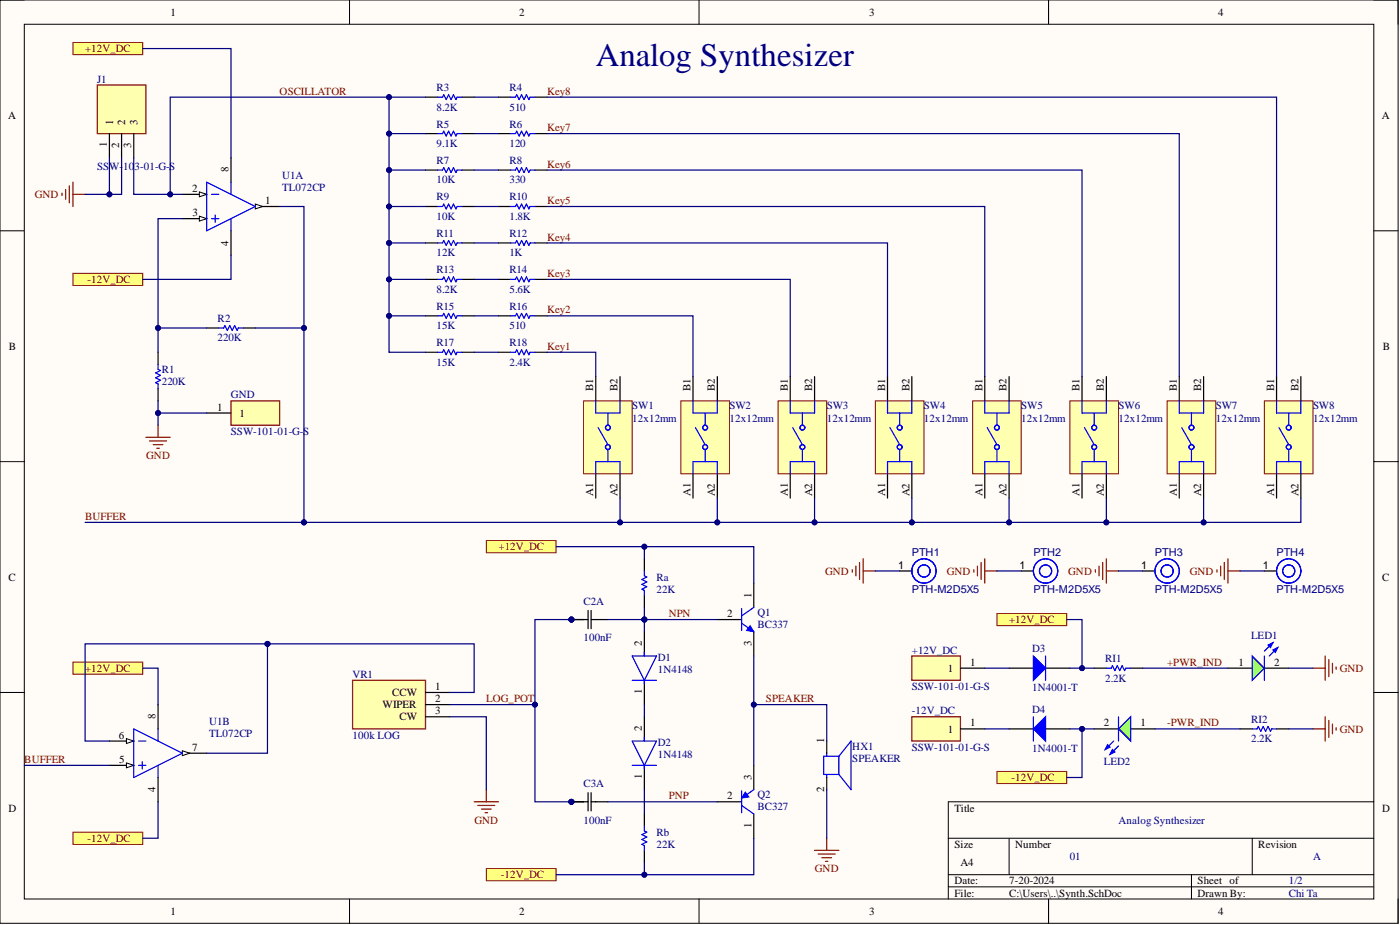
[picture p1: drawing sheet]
<svg xmlns="http://www.w3.org/2000/svg" width="292mm" height="193mm" viewBox="0 0 292 193" stroke-linecap="round" stroke-linejoin="round" font-family="sans-serif">
<defs><g id="words">
<text font-size="6.8" fill="#000080" x="124.3" y="13.7">Analog Synthesizer</text>
<g font-size="2.3">
<text x="35.6" y="3.3">1</text>
<text x="108.3" y="3.3">2</text>
<text x="181.4" y="3.3">3</text>
<text x="254.2" y="3.3">4</text>
<text x="1.7" y="24.8">A</text>
<text x="23.6" y="26.1" transform="rotate(-90 23.6 26.1)">1</text>
<text x="26.1" y="26.1" transform="rotate(-90 26.1 26.1)">2</text>
<text x="28.7" y="26.1" transform="rotate(-90 28.7 26.1)">3</text>
<text x="288.3" y="24.8">A</text>
<text x="22.3" y="30.7" transform="rotate(-90 22.3 30.7)">1</text>
<text x="24.9" y="30.9" transform="rotate(-90 24.9 30.9)">2</text>
<text x="27.4" y="30.8" transform="rotate(-90 27.4 30.8)">3</text>
<text x="47.7" y="36" transform="rotate(-90 47.7 36)">8</text>
<text x="40.1" y="40">2</text>
<text x="40.2" y="45.1">3</text>
<text x="55.3" y="42.6">1</text>
<text x="47.7" y="51.3" transform="rotate(-90 47.7 51.3)">4</text>
<text x="1.9" y="73">B</text>
<text x="288.5" y="73">B</text>
<text x="123.8" y="81.6" transform="rotate(-90 123.8 81.6)">B1</text>
<text x="128.9" y="81.6" transform="rotate(-90 128.9 81.6)">B2</text>
<text x="144.1" y="81.6" transform="rotate(-90 144.1 81.6)">B1</text>
<text x="149.2" y="81.6" transform="rotate(-90 149.2 81.6)">B2</text>
<text x="164.4" y="81.6" transform="rotate(-90 164.4 81.6)">B1</text>
<text x="169.4" y="81.6" transform="rotate(-90 169.4 81.6)">B2</text>
<text x="184.7" y="81.6" transform="rotate(-90 184.7 81.6)">B1</text>
<text x="189.7" y="81.6" transform="rotate(-90 189.7 81.6)">B2</text>
<text x="205" y="81.6" transform="rotate(-90 205 81.6)">B1</text>
<text x="210" y="81.6" transform="rotate(-90 210 81.6)">B2</text>
<text x="225.3" y="81.6" transform="rotate(-90 225.3 81.6)">B1</text>
<text x="230.3" y="81.6" transform="rotate(-90 230.3 81.6)">B2</text>
<text x="245.5" y="81.6" transform="rotate(-90 245.5 81.6)">B1</text>
<text x="250.6" y="81.6" transform="rotate(-90 250.6 81.6)">B2</text>
<text x="265.8" y="81.6" transform="rotate(-90 265.8 81.6)">B1</text>
<text x="270.9" y="81.6" transform="rotate(-90 270.9 81.6)">B2</text>
<text x="45.3" y="85.7">1</text>
<text x="50" y="86.9">1</text>
<text x="123.8" y="103.4" transform="rotate(-90 123.8 103.4)">A1</text>
<text x="128.9" y="103.6" transform="rotate(-90 128.9 103.6)">A2</text>
<text x="144.1" y="103.4" transform="rotate(-90 144.1 103.4)">A1</text>
<text x="149.2" y="103.6" transform="rotate(-90 149.2 103.6)">A2</text>
<text x="164.4" y="103.4" transform="rotate(-90 164.4 103.4)">A1</text>
<text x="169.4" y="103.6" transform="rotate(-90 169.4 103.6)">A2</text>
<text x="184.7" y="103.4" transform="rotate(-90 184.7 103.4)">A1</text>
<text x="189.7" y="103.6" transform="rotate(-90 189.7 103.6)">A2</text>
<text x="205" y="103.4" transform="rotate(-90 205 103.4)">A1</text>
<text x="210" y="103.6" transform="rotate(-90 210 103.6)">A2</text>
<text x="225.3" y="103.4" transform="rotate(-90 225.3 103.4)">A1</text>
<text x="230.3" y="103.6" transform="rotate(-90 230.3 103.6)">A2</text>
<text x="245.5" y="103.4" transform="rotate(-90 245.5 103.4)">A1</text>
<text x="250.6" y="103.6" transform="rotate(-90 250.6 103.6)">A2</text>
<text x="265.8" y="103.4" transform="rotate(-90 265.8 103.4)">A1</text>
<text x="270.9" y="103.6" transform="rotate(-90 270.9 103.6)">A2</text>
<text x="187.4" y="118.6">1</text>
<text x="212.7" y="118.6">1</text>
<text x="238.1" y="118.6">1</text>
<text x="263.5" y="118.6">1</text>
<text x="1.8" y="121.1">C</text>
<text x="156.8" y="124.7" transform="rotate(-90 156.8 124.7)">1</text>
<text x="288.4" y="121.1">C</text>
<text x="151.7" y="128.7">2</text>
<text x="133.9" y="134.8" transform="rotate(-90 133.9 134.8)">2</text>
<text x="156.8" y="134.7" transform="rotate(-90 156.8 134.7)">3</text>
<text x="90.8" y="144">1</text>
<text x="197.8" y="140.1">1</text>
<text x="202.4" y="138.9">1</text>
<text x="258.4" y="138.9">1</text>
<text x="265.8" y="138.9">2</text>
<text x="79.8" y="147.8">WIPER</text>
<text x="81.8" y="145.2">CCW</text>
<text x="90.8" y="146.5">2</text>
<text x="90.8" y="149">3</text>
<text x="133.9" y="144.8" transform="rotate(-90 133.9 144.8)">1</text>
<text x="24.8" y="154.1">6</text>
<text x="32.5" y="150" transform="rotate(-90 32.5 150)">8</text>
<text x="83.4" y="150.3">CW</text>
<text x="133.9" y="152.6" transform="rotate(-90 133.9 152.6)">2</text>
<text x="172" y="155.1" transform="rotate(-90 172 155.1)">1</text>
<text x="197.8" y="152.8">1</text>
<text x="202.4" y="151.6">1</text>
<text x="230.3" y="151.6">2</text>
<text x="237.9" y="151.6">1</text>
<text x="24.9" y="159.2">5</text>
<text x="40.1" y="156.6">7</text>
<text x="32.5" y="165.3" transform="rotate(-90 32.5 165.3)">4</text>
<text x="133.9" y="162.5" transform="rotate(-90 133.9 162.5)">1</text>
<text x="151.7" y="166.8">2</text>
<text x="156.8" y="162.7" transform="rotate(-90 156.8 162.7)">3</text>
<text x="172" y="165.2" transform="rotate(-90 172 165.2)">2</text>
<text x="1.8" y="169.3">D</text>
<text x="156.8" y="172.7" transform="rotate(-90 156.8 172.7)">1</text>
<text x="199.1" y="169.3">Title</text>
<text x="288.4" y="169.3">D</text>
<text x="199.1" y="176.9">Size</text>
<text x="211.8" y="176.9">Number</text>
<text x="262.5" y="176.9">Revision</text>
<text x="199.1" y="184.5">Date:</text>
<text x="200.4" y="180.7">A4</text>
<text x="210.5" y="184.5">7-20-2024</text>
<text x="249.9" y="184.5">Sheet of</text>
<text x="35.6" y="190.8">1</text>
<text x="108.3" y="190.8">2</text>
<text x="181.4" y="190.8">3</text>
<text x="199.1" y="187">File:</text>
<text x="210.5" y="187">C:\Users\..\Synth.SchDoc</text>
<text x="249.9" y="187">Drawn By:</text>
<text x="254.2" y="190.8">4</text>
</g>
<g font-size="2.3" fill="#800000">
<text x="17.8" y="10.9">+12V_DC</text>
<text x="58.3" y="19.8">OSCILLATOR</text>
<text x="114.1" y="19.8">Key8</text>
<text x="114.1" y="27.4">Key7</text>
<text x="114.1" y="35">Key6</text>
<text x="7.3" y="41.3">GND</text>
<text x="114.1" y="42.6">Key5</text>
<text x="114.1" y="50.2">Key4</text>
<text x="18.3" y="59">-12V_DC</text>
<text x="114.1" y="57.8">Key3</text>
<text x="114.1" y="65.4">Key2</text>
<text x="114.1" y="73">Key1</text>
<text x="30.5" y="95.8">GND</text>
<text x="17.8" y="108.5">BUFFER</text>
<text x="104" y="114.8">+12V_DC</text>
<text x="172.2" y="119.9">GND</text>
<text x="197.5" y="119.9">GND</text>
<text x="222.9" y="119.9">GND</text>
<text x="248.2" y="119.9">GND</text>
<text x="139.5" y="128.7">NPN</text>
<text x="210.5" y="130">+12V_DC</text>
<text x="17.8" y="140.1">+12V_DC</text>
<text x="243.5" y="138.9">+PWR_IND</text>
<text x="279.5" y="140.1">GND</text>
<text x="101.5" y="146.5">LOG_POT</text>
<text x="159.8" y="146.5">SPEAKER</text>
<text x="243.5" y="151.6">-PWR_IND</text>
<text x="279.5" y="152.8">GND</text>
<text x="5.1" y="159.2">BUFFER</text>
<text x="139.5" y="166.8">PNP</text>
<text x="211" y="163">-12V_DC</text>
<text x="99" y="171.8">GND</text>
<text x="18.3" y="175.6">-12V_DC</text>
<text x="104.5" y="183.2">-12V_DC</text>
<text x="170" y="182">GND</text>
</g>
<g font-size="2.3" fill="#000080">
<text x="20.3" y="17.2">J1</text>
<text x="91.1" y="19">R3</text>
<text x="91.1" y="23.1">8.2K</text>
<text x="106.3" y="19">R4</text>
<text x="106.3" y="23.1">510</text>
<text x="91.1" y="26.6">R5</text>
<text x="106.3" y="26.6">R6</text>
<text x="20.3" y="35.5">SSW-10</text>
<text x="28.1" y="35.5">3-01-G-S</text>
<text x="91.1" y="30.7">9.1K</text>
<text x="91.1" y="34.2">R7</text>
<text x="106.3" y="30.7">120</text>
<text x="106.3" y="34.2">R8</text>
<text x="58.8" y="37.2">U1A</text>
<text x="58.8" y="39.8">TL072CP</text>
<text x="91.1" y="38.3">10K</text>
<text x="91.1" y="41.8">R9</text>
<text x="106.3" y="38.3">330</text>
<text x="106.3" y="41.8">R10</text>
<text x="91.1" y="45.9">10K</text>
<text x="106.3" y="45.9">1.8K</text>
<text x="91.1" y="49.4">R11</text>
<text x="91.1" y="53.5">12K</text>
<text x="106.3" y="49.4">R12</text>
<text x="106.3" y="53.5">1K</text>
<text x="91.1" y="57">R13</text>
<text x="106.3" y="57">R14</text>
<text x="91.1" y="61.1">8.2K</text>
<text x="91.1" y="64.6">R15</text>
<text x="106.3" y="61.1">5.6K</text>
<text x="106.3" y="64.6">R16</text>
<text x="45.4" y="67.2">R2</text>
<text x="45.4" y="71.2">220K</text>
<text x="91.1" y="68.7">15K</text>
<text x="106.3" y="68.7">510</text>
<text x="33.7" y="77.8">R1</text>
<text x="91.1" y="72.2">R17</text>
<text x="91.1" y="76.3">15K</text>
<text x="106.3" y="72.2">R18</text>
<text x="106.3" y="76.3">2.4K</text>
<text x="33.7" y="80.3">220K</text>
<text x="48.2" y="83.1">GND</text>
<text x="131.9" y="85.4">SW1</text>
<text x="131.9" y="87.9">12x12mm</text>
<text x="152.2" y="85.4">SW2</text>
<text x="152.2" y="87.9">12x12mm</text>
<text x="172.5" y="85.4">SW3</text>
<text x="172.5" y="87.9">12x12mm</text>
<text x="192.8" y="85.4">SW4</text>
<text x="192.8" y="87.9">12x12mm</text>
<text x="213.1" y="85.4">SW5</text>
<text x="213.1" y="87.9">12x12mm</text>
<text x="233.4" y="85.4">SW6</text>
<text x="233.4" y="87.9">12x12mm</text>
<text x="253.7" y="85.4">SW7</text>
<text x="253.7" y="87.9">12x12mm</text>
<text x="274" y="85.4">SW8</text>
<text x="274" y="87.9">12x12mm</text>
<text x="48.2" y="90.7">SSW-101-01-G-S</text>
<text x="190.2" y="116.1">PTH1</text>
<text x="215.6" y="116.1">PTH2</text>
<text x="241" y="116.1">PTH3</text>
<text x="266.3" y="116.1">PTH4</text>
<text x="137" y="121.1">Ra</text>
<text x="137" y="123.7">22K</text>
<text x="190.2" y="123.7">PTH-M2D5X5</text>
<text x="215.6" y="123.7">PTH-M2D5X5</text>
<text x="241" y="123.7">PTH-M2D5X5</text>
<text x="266.3" y="123.7">PTH-M2D5X5</text>
<text x="121.8" y="126.2">C2A</text>
<text x="158" y="128.5">Q1</text>
<text x="158" y="131">BC337</text>
<text x="121.8" y="133.8">100nF</text>
<text x="137.2" y="137.9">D1</text>
<text x="190.2" y="136.3">+12V_DC</text>
<text x="215.4" y="136.1">D3</text>
<text x="261" y="133.3">LED1</text>
<text x="73.6" y="141.4">VR1</text>
<text x="137.2" y="140.4">1N4148</text>
<text x="190.2" y="144">SSW-101-01-G-S</text>
<text x="230.6" y="138.1">RI1</text>
<text x="230.6" y="142.2">2.2K</text>
<text x="190.2" y="149">-12V_DC</text>
<text x="215.4" y="144.2">1N4001-T</text>
<text x="215.4" y="148.8">D4</text>
<text x="43.6" y="151.3">U1B</text>
<text x="43.6" y="153.8">TL072CP</text>
<text x="73.6" y="154.1">100k LOG</text>
<text x="137.2" y="155.6">D2</text>
<text x="261" y="150.8">RI2</text>
<text x="261" y="154.9">2.2K</text>
<text x="137.2" y="158.1">1N4148</text>
<text x="177.8" y="156.4">HX1</text>
<text x="177.8" y="158.9">SPEAKER</text>
<text x="190.2" y="156.6">SSW-101-01-G-S</text>
<text x="215.4" y="156.9">1N4001-T</text>
<text x="230.3" y="159.7">LED2</text>
<text x="121.8" y="164.2">C3A</text>
<text x="158" y="166.5">Q2</text>
<text x="121.8" y="171.8">100nF</text>
<text x="158" y="169">BC327</text>
<text x="233.4" y="171.8">Analog Synthesizer</text>
<text x="137" y="174.4">Rb</text>
<text x="137" y="176.9">22K</text>
<text x="223.2" y="179.4">01</text>
<text x="274" y="179.4">A</text>
<text x="268.9" y="184.5">1/2</text>
<text x="268.9" y="187">Chi Ta</text>
</g>
</g></defs>
<path d="M0 0h291.7v192.6h-291.7z" fill-rule="evenodd" fill="#fffcf8"/>
<path d="M0 0h291.7v192.6h-291.7z" fill="none" stroke="#000" stroke-width=".21"/>
<path d="M5.1 5.1h281.5v182.4h-281.5z" fill-rule="evenodd" fill="#fffcf8"/>
<g fill="none" stroke="#000" stroke-width=".21">
<path d="M0 0h5.1M72.9 0v5.1M145.9 0v5.1M218.8 0v5.1M286.6 0h5.1v5.1M5.1 5.1h281.5v182.4h-281.5zM0 48.1h5.1M286.6 48.1h5.1M0 96.3h5.1M286.6 96.3h5.1M0 144.5h5.1M286.6 144.5h5.1"/>
<path d="M197.9 174.9h88.7M210.5 174.9v7.6M261.3 174.9v7.6M286.6 167.3h-88.7v20.2M72.9 187.5v5.1M145.9 187.5v5.1M197.9 182.5h88.7M197.9 185h88.7M218.8 187.5v5.1M248.6 182.5v5M291.7 187.5v5.1"/>
</g>
<g fill="none" stroke="#000" stroke-width=".25">
<path d="M88.8 20.3h2.5M88.8 27.9h2.5M88.8 35.5h2.5M96.4 20.3h2.5M96.4 27.9h2.5M96.4 35.5h2.5M104 20.3h2.5M104 27.9h2.5M104 35.5h2.5M111.6 20.3h2.5M111.6 27.9h2.5M111.6 35.5h2.5"/>
<path d="M53.3 43.1h5"/>
</g>
<path d="M91.3 20.3h1l.3-.5 .5 1 .5-1 .5 1 .5-1 .5 1 .3-.5h1M91.3 27.9h1l.3-.5 .5 1 .5-1 .5 1 .5-1 .5 1 .3-.5h1M91.3 35.5h1l.3-.5 .5 1 .5-1 .5 1 .5-1 .5 1 .3-.5h1M106.5 20.3h1.1l.2-.5 .5 1 .5-1 .5 1 .5-1 .5 1 .3-.5h1M106.5 27.9h1.1l.2-.5 .5 1 .5-1 .5 1 .5-1 .5 1 .3-.5h1M106.5 35.5h1.1l.2-.5 .5 1 .5-1 .5 1 .5-1 .5 1 .3-.5h1" fill="none" stroke="#00f" stroke-width=".25"/>
<path d="M53.3 42.6l1.5 .5-1.5 .5z" fill="#f8fcff"/>
<path d="M53.3 42.6l1.5 .5-1.5 .5z" fill="none" stroke="#000" stroke-width=".21"/>
<path d="M38 40.5h5.1" fill="none" stroke="#000" stroke-width=".25"/>
<path d="M41.6 40l1.5 .5-1.5 .6z" fill="#f8fcff"/>
<path d="M41.6 40l1.5 .5-1.5 .6z" fill="none" stroke="#000" stroke-width=".21"/>
<path d="M38 45.6h5.1" fill="none" stroke="#000" stroke-width=".25"/>
<path d="M41.6 45.1l1.5 .5-1.5 .5z" fill="#f8fcff"/>
<path d="M41.6 45.1l1.5 .5-1.5 .5z" fill="none" stroke="#000" stroke-width=".21"/>
<g fill="none" stroke="#00f" stroke-width=".25">
<path d="M43.1 38l10.2 5.1-10.2 5zM48.2 38v2.5M44.1 40.5h1.6M44.1 45.6h1.6M44.9 44.9v1.5M48.2 45.6v2.5M91.3 43.1h1l.3-.5 .5 1 .5-1 .5 1 .5-1 .5 1 .3-.5h1M91.3 50.7h1l.3-.5 .5 1 .5-1 .5 1 .5-1 .5 1 .3-.5h1M91.3 58.3h1l.3-.5 .5 1 .5-1 .5 1 .5-1 .5 1 .3-.5h1M106.5 43.1h1.1l.2-.5 .5 1 .5-1 .5 1 .5-1 .5 1 .3-.5h1M106.5 50.7h1.1l.2-.5 .5 1 .5-1 .5 1 .5-1 .5 1 .3-.5h1M106.5 58.3h1.1l.2-.5 .5 1 .5-1 .5 1 .5-1 .5 1 .3-.5h1"/>
<path d="M33 76v1l.5 .3-1 .5 1 .5-1 .5 1 .5-1 .5 .5 .3v1M45.7 68.4h1l.2-.5 .5 1 .5-1 .5 1 .6-1 .5 1 .2-.5h1M91.3 73.5h1l.3-.5 .5 1 .5-1 .5 1 .5-1 .5 1 .3-.5h1M91.3 65.9h1l.3-.5 .5 1 .5-1 .5 1 .5-1 .5 1 .3-.5h1M106.5 65.9h1.1l.2-.5 .5 1 .5-1 .5 1 .5-1 .5 1 .3-.5h1M106.5 73.5h1.1l.2-.5 .5 1 .5-1 .5 1 .5-1 .5 1 .3-.5h1"/>
</g>
<g fill="none" stroke="#000" stroke-width=".25">
<path d="M48.2 32.9v5.1M48.2 48.1v5.1M88.8 43.1h2.5M88.8 50.7h2.5M88.8 58.3h2.5M96.4 43.1h2.5M96.4 50.7h2.5M96.4 58.3h2.5M104 43.1h2.5M104 50.7h2.5M104 58.3h2.5M111.6 43.1h2.5"/>
<path d="M111.6 50.7h2.5M111.6 58.3h2.5M33 73.5v2.5M43.1 68.4h2.6M50.7 68.4h2.6M88.8 65.9h2.5M88.8 73.5h2.5M96.4 65.9h2.5M96.4 73.5h2.5M104 65.9h2.5M104 73.5h2.5M111.6 65.9h2.5"/>
<path d="M111.6 73.5h2.5M33 81.1v2.5"/>
</g>
<path d="M13.7 39.5v2.1M14.5 38.8v3.5M15.2 38v5.1M12.9 40.3v.5M15.2 40.5h2.6M30.4 91.2h5.1M31.2 92h3.6M32 92.8h2M32.7 93.5h.5M33 88.7v2.5" fill="none" stroke="#800000" stroke-width=".25"/>
<path d="M121.8 83.6h10.1v15.2h-10.1z" fill-rule="evenodd" fill="#ffffb0"/>
<path d="M121.8 83.6h10.1v15.2h-10.1z" fill="none" stroke="#800000" stroke-width=".21"/>
<path d="M124.3 78.6v5M129.4 78.6v5M124.3 98.8v5.1M129.4 98.8v5.1" fill="none" stroke="#000" stroke-width=".25"/>
<g fill="none" stroke="#00f" stroke-width=".25">
<path d="M124.3 83.6v2.6h5.1v-2.6M124.3 98.8v-2.5h5.1v2.5M124.8 89.2l2 3.6M126.8 86.2v2.5M126.8 93.8v2.5"/>
<circle cx="126.8" cy="93.3" r=".51"/>
<circle cx="126.8" cy="89.2" r=".51"/>
</g>
<path d="M142 83.6h10.2v15.2h-10.2z" fill-rule="evenodd" fill="#ffffb0"/>
<path d="M142 83.6h10.2v15.2h-10.2z" fill="none" stroke="#800000" stroke-width=".21"/>
<path d="M144.6 78.6v5M149.7 78.6v5M144.6 98.8v5.1M149.7 98.8v5.1" fill="none" stroke="#000" stroke-width=".25"/>
<g fill="none" stroke="#00f" stroke-width=".25">
<path d="M144.6 83.6v2.6h5.1v-2.6M144.6 98.8v-2.5h5.1v2.5M145.1 89.2l2 3.6M147.1 86.2v2.5M147.1 93.8v2.5"/>
<circle cx="147.1" cy="93.3" r=".51"/>
<circle cx="147.1" cy="89.2" r=".51"/>
</g>
<path d="M162.3 83.6h10.2v15.2h-10.2z" fill-rule="evenodd" fill="#ffffb0"/>
<path d="M162.3 83.6h10.2v15.2h-10.2z" fill="none" stroke="#800000" stroke-width=".21"/>
<path d="M164.9 78.6v5M170 78.6v5M164.9 98.8v5.1M170 98.8v5.1" fill="none" stroke="#000" stroke-width=".25"/>
<g fill="none" stroke="#00f" stroke-width=".25">
<path d="M164.9 83.6v2.6h5.1v-2.6M164.9 98.8v-2.5h5.1v2.5M165.4 89.2l2 3.6M167.4 86.2v2.5M167.4 93.8v2.5"/>
<circle cx="167.4" cy="93.3" r=".51"/>
<circle cx="167.4" cy="89.2" r=".51"/>
</g>
<path d="M182.6 83.6h10.2v15.2h-10.2z" fill-rule="evenodd" fill="#ffffb0"/>
<path d="M182.6 83.6h10.2v15.2h-10.2z" fill="none" stroke="#800000" stroke-width=".21"/>
<path d="M185.2 78.6v5M190.2 78.6v5M185.2 98.8v5.1M190.2 98.8v5.1" fill="none" stroke="#000" stroke-width=".25"/>
<g fill="none" stroke="#00f" stroke-width=".25">
<path d="M185.2 83.6v2.6h5v-2.6M185.2 98.8v-2.5h5v2.5M185.7 89.2l2 3.6M187.7 86.2v2.5M187.7 93.8v2.5"/>
<circle cx="187.7" cy="89.2" r=".51"/>
<circle cx="187.7" cy="93.3" r=".51"/>
</g>
<path d="M202.9 83.6h10.2v15.2h-10.2z" fill-rule="evenodd" fill="#ffffb0"/>
<path d="M202.9 83.6h10.2v15.2h-10.2z" fill="none" stroke="#800000" stroke-width=".21"/>
<path d="M205.5 78.6v5M210.5 78.6v5M205.5 98.8v5.1M210.5 98.8v5.1" fill="none" stroke="#000" stroke-width=".25"/>
<g fill="none" stroke="#00f" stroke-width=".25">
<path d="M205.5 83.6v2.6h5v-2.6M205.5 98.8v-2.5h5v2.5M206 89.2l2 3.6M208 86.2v2.5M208 93.8v2.5"/>
<circle cx="208" cy="89.2" r=".51"/>
<circle cx="208" cy="93.3" r=".51"/>
</g>
<path d="M223.2 83.6h10.2v15.2h-10.2z" fill-rule="evenodd" fill="#ffffb0"/>
<path d="M223.2 83.6h10.2v15.2h-10.2z" fill="none" stroke="#800000" stroke-width=".21"/>
<path d="M225.8 78.6v5M230.8 78.6v5M225.8 98.8v5.1M230.8 98.8v5.1" fill="none" stroke="#000" stroke-width=".25"/>
<g fill="none" stroke="#00f" stroke-width=".25">
<path d="M225.8 83.6v2.6h5v-2.6M225.8 98.8v-2.5h5v2.5M226.3 89.2l2 3.6M228.3 86.2v2.5M228.3 93.8v2.5"/>
<circle cx="228.3" cy="89.2" r=".51"/>
<circle cx="228.3" cy="93.3" r=".51"/>
</g>
<path d="M243.5 83.6h10.2v15.2h-10.2z" fill-rule="evenodd" fill="#ffffb0"/>
<path d="M243.5 83.6h10.2v15.2h-10.2z" fill="none" stroke="#800000" stroke-width=".21"/>
<path d="M246.1 78.6v5M251.1 78.6v5M246.1 98.8v5.1M251.1 98.8v5.1" fill="none" stroke="#000" stroke-width=".25"/>
<g fill="none" stroke="#00f" stroke-width=".25">
<path d="M246.1 83.6v2.6h5v-2.6M246.1 98.8v-2.5h5v2.5M246.6 89.2l2 3.6M248.6 86.2v2.5M248.6 93.8v2.5"/>
<circle cx="248.6" cy="89.2" r=".51"/>
<circle cx="248.6" cy="93.3" r=".51"/>
</g>
<path d="M263.8 83.6h10.2v15.2h-10.2z" fill-rule="evenodd" fill="#ffffb0"/>
<path d="M263.8 83.6h10.2v15.2h-10.2z" fill="none" stroke="#800000" stroke-width=".21"/>
<path d="M266.3 78.6v5M271.4 78.6v5M266.3 98.8v5.1M271.4 98.8v5.1M134.4 116.6v2.5M134.4 124.2v2.5M134.4 131.8v5.1M134.4 141.9v5.1M134.4 149.5v5.1M134.4 159.7v5" fill="none" stroke="#000" stroke-width=".25"/>
<g fill="none" stroke="#00f" stroke-width=".25">
<path d="M266.3 83.6v2.6h5.1v-2.6M266.3 98.8v-2.5h5.1v2.5M266.9 89.2l2 3.6M268.9 86.2v2.5M268.9 93.8v2.5M134.4 119.1v1l.5 .3-1 .5 1 .5-1 .5 1 .5-1 .5 .5 .3v1M131.9 136.9h5.1l-2.6 5zM134.4 136.1v.8M131.9 141.9h5.1M131.9 154.6h5.1l-2.6 5.1zM131.9 159.7h5.1M134.4 141.9v.8"/>
<path d="M134.4 153.8v.8M134.4 159.7v.7"/>
<circle cx="268.9" cy="89.2" r=".51"/>
<circle cx="268.9" cy="93.3" r=".51"/>
</g>
<path d="M73.6 141.9h15.2v10.2h-15.2z" fill-rule="evenodd" fill="#ffffb0"/>
<path d="M73.6 141.9h15.2v10.2h-15.2z" fill="none" stroke="#800000" stroke-width=".25"/>
<path d="M22.8 159.7h5.1M88.8 144.5h5.1M88.8 147h5.1M88.8 149.5h5.1" fill="none" stroke="#000" stroke-width=".25"/>
<path d="M26.4 159.2l1.5 .5-1.5 .5z" fill="#f8fcff"/>
<path d="M26.4 159.2l1.5 .5-1.5 .5z" fill="none" stroke="#000" stroke-width=".21"/>
<path d="M22.8 154.6h5.1" fill="none" stroke="#000" stroke-width=".25"/>
<path d="M26.4 154.1l1.5 .5-1.5 .5z" fill="#f8fcff"/>
<path d="M26.4 154.1l1.5 .5-1.5 .5z" fill="none" stroke="#000" stroke-width=".21"/>
<path d="M38 157.1h5.1" fill="none" stroke="#000" stroke-width=".25"/>
<path d="M38 156.6l1.6 .5-1.6 .5z" fill="#f8fcff"/>
<path d="M38 156.6l1.6 .5-1.6 .5z" fill="none" stroke="#000" stroke-width=".21"/>
<g fill="none" stroke="#00f" stroke-width=".25">
<path d="M27.9 152.1l10.1 5-10.1 5.1zM28.9 154.6h1.5M28.9 159.7h1.5M29.7 158.9v1.5M33 152.1v2.5M33 159.7v2.5M172.5 157.1v.7M175 157.8h-3.1v3.8h3.1M175 157.8v3.8M175 157.8l2.6-3.2v10.1l-2.6-3.1M154.7 165v4.6M154.7 168l2.6 1.8"/>
<path d="M157.3 164.7l-1.8 1.3M172.5 161.6v.6"/>
</g>
<path d="M33 147v5.1M157.3 159.7v5M172.5 154.6v2.5M33 162.2v5.1M149.7 167.3h5M157.3 169.8v5.1M172.5 162.2v2.5" fill="none" stroke="#000" stroke-width=".25"/>
<path d="M98.9 167.3h5.1M99.7 168h3.5M100.4 168.8h2.1M101.2 169.6h.5M101.5 164.7v2.6" fill="none" stroke="#800000" stroke-width=".25"/>
<path d="M155.5 165.2l.8 1.1-1.6 .2z" fill="#00f"/>
<path d="M155.5 165.2l.8 1.1-1.6 .2z" fill="none" stroke="#00f" stroke-width=".21"/>
<path d="M170 177.4h5M170.7 178.2h3.6M171.5 178.9h2M172.2 179.7h.5M172.5 174.9v2.5" fill="none" stroke="#800000" stroke-width=".25"/>
<path d="M134.4 169.8v2.5M134.4 177.4v2.5" fill="none" stroke="#000" stroke-width=".25"/>
<path d="M134.4 172.3v1.1l.5 .2-1 .5 1 .5-1 .5 1 .5-1 .5 .5 .3v1" fill="none" stroke="#00f" stroke-width=".25"/>
<circle cx="119.2" cy="129.3" r=".51" fill="#000080"/>
<circle cx="119.2" cy="129.3" r=".51" fill="none" stroke="#000080" stroke-width=".21"/>
<circle cx="119.2" cy="129.3" r=".51" fill="#000080"/>
<circle cx="119.2" cy="129.3" r=".51" fill="none" stroke="#000080" stroke-width=".21"/>
<path d="M119.2 129.3h2.6M124.3 129.3h2.5" fill="none" stroke="#000" stroke-width=".25"/>
<circle cx="119.2" cy="129.3" r=".51" fill="#000080"/>
<circle cx="119.2" cy="129.3" r=".51" fill="none" stroke="#000080" stroke-width=".21"/>
<path d="M119.2 129.3h3.5M122.7 127.4v3.8M123.3 127.4v3.8M123.3 129.3h1" fill="none" stroke="#000" stroke-width=".25"/>
<circle cx="119.2" cy="129.3" r=".51" fill="#000080"/>
<circle cx="119.2" cy="129.3" r=".51" fill="none" stroke="#000080" stroke-width=".21"/>
<circle cx="119.2" cy="167.3" r=".51" fill="#000080"/>
<circle cx="119.2" cy="167.3" r=".51" fill="none" stroke="#000080" stroke-width=".21"/>
<circle cx="119.2" cy="167.3" r=".51" fill="#000080"/>
<circle cx="119.2" cy="167.3" r=".51" fill="none" stroke="#000080" stroke-width=".21"/>
<path d="M119.2 167.3h2.6M124.3 167.3h2.5" fill="none" stroke="#000" stroke-width=".25"/>
<circle cx="119.2" cy="167.3" r=".51" fill="#000080"/>
<circle cx="119.2" cy="167.3" r=".51" fill="none" stroke="#000080" stroke-width=".21"/>
<path d="M119.2 167.3h3.5M122.7 165.4v3.8M123.3 165.4v3.8M123.3 167.3h1" fill="none" stroke="#000" stroke-width=".25"/>
<circle cx="119.2" cy="167.3" r=".51" fill="#000080"/>
<circle cx="119.2" cy="167.3" r=".51" fill="none" stroke="#000080" stroke-width=".21"/>
<path d="M15.2 138.1h14.6v2.6h-14.6z" fill-rule="evenodd" fill="#ffff80"/>
<path d="M15.2 138.1h14.6v2.6h-14.6z" fill="none" stroke="#800000" stroke-width=".21"/>
<path d="M15.2 173.6h14.6v2.5h-14.6z" fill-rule="evenodd" fill="#ffff80"/>
<path d="M15.2 173.6h14.6v2.5h-14.6z" fill="none" stroke="#800000" stroke-width=".21"/>
<path d="M101.5 181.2h14.5v2.5h-14.5z" fill-rule="evenodd" fill="#ffff80"/>
<path d="M101.5 181.2h14.5v2.5h-14.5z" fill="none" stroke="#800000" stroke-width=".21"/>
<path d="M15.2 8.9h14.6v2.5h-14.6z" fill-rule="evenodd" fill="#ffff80"/>
<path d="M15.2 8.9h14.6v2.5h-14.6z" fill="none" stroke="#800000" stroke-width=".21"/>
<path d="M15.2 57h14.6v2.6h-14.6z" fill-rule="evenodd" fill="#ffff80"/>
<path d="M15.2 57h14.6v2.6h-14.6z" fill="none" stroke="#800000" stroke-width=".21"/>
<path d="M101.5 112.8h14.5v2.5h-14.5z" fill-rule="evenodd" fill="#ffff80"/>
<path d="M101.5 112.8h14.5v2.5h-14.5z" fill="none" stroke="#800000" stroke-width=".21"/>
<path d="M187.7 119.1h2.5M213.1 119.1h2.5M238.4 119.1h2.6M263.8 119.1h2.5" fill="none" stroke="#000" stroke-width=".25"/>
<g fill="none" stroke="#00f" stroke-width=".25">
<circle cx="192.8" cy="119.1" r="2.54"/>
<circle cx="192.8" cy="119.1" r="1.27"/>
<circle cx="218.1" cy="119.1" r="2.54"/>
<circle cx="218.1" cy="119.1" r="1.27"/>
<circle cx="243.5" cy="119.1" r="2.54"/>
<circle cx="243.5" cy="119.1" r="1.27"/>
<circle cx="268.9" cy="119.1" r="2.54"/>
<circle cx="268.9" cy="119.1" r="1.27"/>
</g>
<g fill="none" stroke="#800000" stroke-width=".25">
<path d="M177.8 118.9v.5M178.6 118.1v2M179.3 117.3v3.6M180.1 116.6v5M180.1 119.1h2.5M203.2 118.9v.5M203.9 118.1v2M204.7 117.3v3.6M205.5 119.1h2.5M205.5 116.6v5M228.5 118.9v.5M229.3 118.1v2"/>
<path d="M230.1 117.3v3.6M230.8 119.1h2.6M230.8 116.6v5M253.9 118.9v.5M254.7 118.1v2M255.4 117.3v3.6M256.2 119.1h2.5M256.2 116.6v5"/>
</g>
<path d="M190.2 149.5h10.2v5.1h-10.2z" fill-rule="evenodd" fill="#ffffb0"/>
<path d="M190.2 149.5h10.2v5.1h-10.2z" fill="none" stroke="#800000" stroke-width=".25"/>
<path d="M200.4 152.1h5.1" fill="none" stroke="#000" stroke-width=".25"/>
<path d="M190.2 136.9h10.2v5h-10.2z" fill-rule="evenodd" fill="#ffffb0"/>
<path d="M190.2 136.9h10.2v5h-10.2z" fill="none" stroke="#800000" stroke-width=".25"/>
<path d="M200.4 139.4h5.1" fill="none" stroke="#000" stroke-width=".25"/>
<path d="M208 128h14.6v2.5h-14.6z" fill-rule="evenodd" fill="#ffff80"/>
<path d="M208 128h14.6v2.5h-14.6z" fill="none" stroke="#800000" stroke-width=".21"/>
<path d="M208 160.9h14.6v2.6h-14.6z" fill-rule="evenodd" fill="#ffff80"/>
<path d="M208 160.9h14.6v2.6h-14.6z" fill="none" stroke="#800000" stroke-width=".21"/>
<path d="M228.3 139.4h2.5M235.9 139.4h2.5M228.3 152.1h5.1M235.9 152.1h5.1M258.7 152.1h2.6M266.3 152.1h2.6" fill="none" stroke="#000" stroke-width=".25"/>
<path d="M230.8 139.4h1l.3-.5 .5 1 .5-1 .5 1 .5-1 .5 1 .3-.5h1M261.3 152.1h1l.2-.5 .5 1 .6-1 .5 1 .5-1 .5 1 .2-.5h1" fill="none" stroke="#00f" stroke-width=".25"/>
<path d="M233.4 152.1l2.5-2.6v5.1z" fill="#0f0"/>
<path d="M232.4 154.6l-1.8 1.8M233.4 152.1l2.5-2.6v5.1zM233.4 155.6l-1.8 1.8" fill="none" stroke="#00f" stroke-width=".25"/>
<path d="M231.1 155.4l.5 .5-1 .5z" fill="#00f"/>
<path d="M231.1 155.4l.5 .5-1 .5z" fill="none" stroke="#00f" stroke-width=".25"/>
<path d="M232.1 156.4l.5 .5-1 .5z" fill="#00f"/>
<path d="M232.1 156.4l.5 .5-1 .5zM233.4 149.5v5.1" fill="none" stroke="#00f" stroke-width=".25"/>
<path d="M256.2 139.4h5.1M263.8 139.4h5.1" fill="none" stroke="#000" stroke-width=".25"/>
<path d="M261.3 136.9l2.5 2.5-2.5 2.5z" fill="#0f0"/>
<path d="M261.3 136.9l2.5 2.5-2.5 2.5zM265.6 134.1l-1.8 1.7M266.6 135.1l-1.8 1.8" fill="none" stroke="#00f" stroke-width=".25"/>
<path d="M265.6 135.6l1-.5-.5 1z" fill="#00f"/>
<path d="M265.6 135.6l1-.5-.5 1z" fill="none" stroke="#00f" stroke-width=".25"/>
<path d="M264.6 134.6l1-.5-.5 1z" fill="#00f"/>
<path d="M263.8 136.9v5M264.6 134.6l1-.5-.5 1z" fill="none" stroke="#00f" stroke-width=".25"/>
<path d="M48.2 83.6h10.1v5.1h-10.1z" fill-rule="evenodd" fill="#ffffb0"/>
<path d="M48.2 83.6h10.1v5.1h-10.1z" fill="none" stroke="#800000" stroke-width=".25"/>
<path d="M43.1 86.2h5.1M149.7 129.3h5M157.3 121.6v5.1M157.3 131.8v5.1" fill="none" stroke="#000" stroke-width=".25"/>
<path d="M154.7 130l2.6 1.8M154.7 127v4.5M157.3 126.7l-2.6 1.8" fill="none" stroke="#00f" stroke-width=".25"/>
<path d="M156.5 130.5l.8 1.3-1.6-.3z" fill="#00f"/>
<path d="M156.5 130.5l.8 1.3-1.6-.3z" fill="none" stroke="#00f" stroke-width=".21"/>
<path d="M210.5 139.4h5.1M218.1 139.4h5.1" fill="none" stroke="#000" stroke-width=".25"/>
<path d="M215.6 136.9l2.5 2.5-2.5 2.5z" fill="#00f"/>
<path d="M215.6 136.9l2.5 2.5-2.5 2.5zM218.1 136.9v5" fill="none" stroke="#00f" stroke-width=".25"/>
<path d="M210.5 152.1h5.1M218.1 152.1h5.1" fill="none" stroke="#000" stroke-width=".25"/>
<path d="M215.6 152.1l2.5-2.6v5.1z" fill="#00f"/>
<path d="M215.6 152.1l2.5-2.6v5.1zM215.6 149.5v5.1" fill="none" stroke="#00f" stroke-width=".25"/>
<path d="M274 139.4h2.5M276.5 136.9v5M277.3 137.6v3.6M278 138.4v2M278.8 139.1v.5M274 152.1h2.5M276.5 149.5v5.1M277.3 150.3v3.5M278 151v2.1M278.8 151.8v.5" fill="none" stroke="#800000" stroke-width=".25"/>
<path d="M20.3 17.7h10.1v10.2h-10.1z" fill-rule="evenodd" fill="#ffffb0"/>
<path d="M20.3 17.7h10.1v10.2h-10.1z" fill="none" stroke="#800000" stroke-width=".25"/>
<path d="M22.8 27.9v5M25.4 27.9v5M27.9 27.9v5" fill="none" stroke="#000" stroke-width=".25"/>
<path d="M81.2 20.3h-45.7v20.2" fill="none" stroke="#000080" stroke-width=".25"/>
<circle cx="81.2" cy="20.3" r=".51" fill="#000080"/>
<circle cx="81.2" cy="20.3" r=".51" fill="none" stroke="#000080" stroke-width=".21"/>
<circle cx="35.5" cy="40.5" r=".51" fill="#000080"/>
<circle cx="35.5" cy="40.5" r=".51" fill="none" stroke="#000080" stroke-width=".21"/>
<path d="M88.8 20.3h-7.6v45.6h7.6M98.9 20.3h5.1M114.1 20.3h152.2v58.3" fill="none" stroke="#000080" stroke-width=".25"/>
<circle cx="81.2" cy="20.3" r=".51" fill="#000080"/>
<circle cx="81.2" cy="20.3" r=".51" fill="none" stroke="#000080" stroke-width=".21"/>
<circle cx="81.2" cy="27.9" r=".51" fill="#000080"/>
<circle cx="81.2" cy="27.9" r=".51" fill="none" stroke="#000080" stroke-width=".21"/>
<circle cx="81.2" cy="35.5" r=".51" fill="#000080"/>
<circle cx="81.2" cy="35.5" r=".51" fill="none" stroke="#000080" stroke-width=".21"/>
<circle cx="81.2" cy="43.1" r=".51" fill="#000080"/>
<circle cx="81.2" cy="43.1" r=".51" fill="none" stroke="#000080" stroke-width=".21"/>
<circle cx="81.2" cy="50.7" r=".51" fill="#000080"/>
<circle cx="81.2" cy="50.7" r=".51" fill="none" stroke="#000080" stroke-width=".21"/>
<circle cx="81.2" cy="58.3" r=".51" fill="#000080"/>
<circle cx="81.2" cy="58.3" r=".51" fill="none" stroke="#000080" stroke-width=".21"/>
<circle cx="81.2" cy="65.9" r=".51" fill="#000080"/>
<circle cx="81.2" cy="65.9" r=".51" fill="none" stroke="#000080" stroke-width=".21"/>
<path d="M81.2 27.9h7.6" fill="none" stroke="#000080" stroke-width=".25"/>
<circle cx="81.2" cy="27.9" r=".51" fill="#000080"/>
<circle cx="81.2" cy="27.9" r=".51" fill="none" stroke="#000080" stroke-width=".21"/>
<path d="M81.2 35.5h7.6M98.9 27.9h5.1M98.9 35.5h5.1M114.1 27.9h132v50.7" fill="none" stroke="#000080" stroke-width=".25"/>
<circle cx="81.2" cy="35.5" r=".51" fill="#000080"/>
<circle cx="81.2" cy="35.5" r=".51" fill="none" stroke="#000080" stroke-width=".21"/>
<path d="M114.1 35.5h111.7v43.1M81.2 43.1h7.6M114.1 43.1h91.4v35.5" fill="none" stroke="#000080" stroke-width=".25"/>
<circle cx="81.2" cy="43.1" r=".51" fill="#000080"/>
<circle cx="81.2" cy="43.1" r=".51" fill="none" stroke="#000080" stroke-width=".21"/>
<path d="M58.3 43.1h5.1v25.3h-10.1" fill="none" stroke="#000080" stroke-width=".25"/>
<circle cx="63.4" cy="68.4" r=".51" fill="#000080"/>
<circle cx="63.4" cy="68.4" r=".51" fill="none" stroke="#000080" stroke-width=".21"/>
<path d="M38 45.6h-5v22.8h10.1M98.9 43.1h5.1" fill="none" stroke="#000080" stroke-width=".25"/>
<circle cx="33" cy="68.4" r=".51" fill="#000080"/>
<circle cx="33" cy="68.4" r=".51" fill="none" stroke="#000080" stroke-width=".21"/>
<path d="M81.2 50.7h7.6M98.9 50.7h5.1M114.1 50.7h71.1v27.9" fill="none" stroke="#000080" stroke-width=".25"/>
<circle cx="81.2" cy="50.7" r=".51" fill="#000080"/>
<circle cx="81.2" cy="50.7" r=".51" fill="none" stroke="#000080" stroke-width=".21"/>
<path d="M81.2 58.3h7.6" fill="none" stroke="#000080" stroke-width=".25"/>
<circle cx="81.2" cy="58.3" r=".51" fill="#000080"/>
<circle cx="81.2" cy="58.3" r=".51" fill="none" stroke="#000080" stroke-width=".21"/>
<path d="M98.9 58.3h5.1M114.1 58.3h50.8v20.3M81.2 65.9v7.6h7.6" fill="none" stroke="#000080" stroke-width=".25"/>
<circle cx="81.2" cy="65.9" r=".51" fill="#000080"/>
<circle cx="81.2" cy="65.9" r=".51" fill="none" stroke="#000080" stroke-width=".21"/>
<path d="M63.4 68.4v40.6M98.9 65.9h5.1M114.1 65.9h30.5v12.7" fill="none" stroke="#000080" stroke-width=".25"/>
<circle cx="63.4" cy="68.4" r=".51" fill="#000080"/>
<circle cx="63.4" cy="68.4" r=".51" fill="none" stroke="#000080" stroke-width=".21"/>
<circle cx="63.4" cy="109" r=".51" fill="#000080"/>
<circle cx="63.4" cy="109" r=".51" fill="none" stroke="#000080" stroke-width=".21"/>
<path d="M33 68.4v5.1" fill="none" stroke="#000080" stroke-width=".25"/>
<circle cx="33" cy="68.4" r=".51" fill="#000080"/>
<circle cx="33" cy="68.4" r=".51" fill="none" stroke="#000080" stroke-width=".21"/>
<path d="M98.9 73.5h5.1M114.1 73.5h10.2v5.1M190.2 103.9v5.1" fill="none" stroke="#000080" stroke-width=".25"/>
<circle cx="190.2" cy="109" r=".51" fill="#000080"/>
<circle cx="190.2" cy="109" r=".51" fill="none" stroke="#000080" stroke-width=".21"/>
<path d="M129.4 103.9v5.1" fill="none" stroke="#000080" stroke-width=".25"/>
<circle cx="129.4" cy="109" r=".51" fill="#000080"/>
<circle cx="129.4" cy="109" r=".51" fill="none" stroke="#000080" stroke-width=".21"/>
<path d="M170 103.9v5.1" fill="none" stroke="#000080" stroke-width=".25"/>
<circle cx="170" cy="109" r=".51" fill="#000080"/>
<circle cx="170" cy="109" r=".51" fill="none" stroke="#000080" stroke-width=".21"/>
<path d="M210.5 103.9v5.1" fill="none" stroke="#000080" stroke-width=".25"/>
<circle cx="210.5" cy="109" r=".51" fill="#000080"/>
<circle cx="210.5" cy="109" r=".51" fill="none" stroke="#000080" stroke-width=".21"/>
<path d="M271.4 103.9v5.1h-208" fill="none" stroke="#000080" stroke-width=".25"/>
<circle cx="251.1" cy="109" r=".51" fill="#000080"/>
<circle cx="251.1" cy="109" r=".51" fill="none" stroke="#000080" stroke-width=".21"/>
<circle cx="230.8" cy="109" r=".51" fill="#000080"/>
<circle cx="230.8" cy="109" r=".51" fill="none" stroke="#000080" stroke-width=".21"/>
<circle cx="210.5" cy="109" r=".51" fill="#000080"/>
<circle cx="210.5" cy="109" r=".51" fill="none" stroke="#000080" stroke-width=".21"/>
<circle cx="190.2" cy="109" r=".51" fill="#000080"/>
<circle cx="190.2" cy="109" r=".51" fill="none" stroke="#000080" stroke-width=".21"/>
<circle cx="170" cy="109" r=".51" fill="#000080"/>
<circle cx="170" cy="109" r=".51" fill="none" stroke="#000080" stroke-width=".21"/>
<circle cx="149.7" cy="109" r=".51" fill="#000080"/>
<circle cx="149.7" cy="109" r=".51" fill="none" stroke="#000080" stroke-width=".21"/>
<circle cx="129.4" cy="109" r=".51" fill="#000080"/>
<circle cx="129.4" cy="109" r=".51" fill="none" stroke="#000080" stroke-width=".21"/>
<circle cx="63.4" cy="109" r=".51" fill="#000080"/>
<circle cx="63.4" cy="109" r=".51" fill="none" stroke="#000080" stroke-width=".21"/>
<path d="M230.8 103.9v5.1" fill="none" stroke="#000080" stroke-width=".25"/>
<circle cx="230.8" cy="109" r=".51" fill="#000080"/>
<circle cx="230.8" cy="109" r=".51" fill="none" stroke="#000080" stroke-width=".21"/>
<path d="M149.7 103.9v5.1" fill="none" stroke="#000080" stroke-width=".25"/>
<circle cx="149.7" cy="109" r=".51" fill="#000080"/>
<circle cx="149.7" cy="109" r=".51" fill="none" stroke="#000080" stroke-width=".21"/>
<path d="M251.1 103.9v5.1" fill="none" stroke="#000080" stroke-width=".25"/>
<circle cx="251.1" cy="109" r=".51" fill="#000080"/>
<circle cx="251.1" cy="109" r=".51" fill="none" stroke="#000080" stroke-width=".21"/>
<path d="M17.8 109h45.6" fill="none" stroke="#000080" stroke-width=".25"/>
<circle cx="63.4" cy="109" r=".51" fill="#000080"/>
<circle cx="63.4" cy="109" r=".51" fill="none" stroke="#000080" stroke-width=".21"/>
<path d="M134.4 114h22.9v7.6" fill="none" stroke="#000080" stroke-width=".25"/>
<circle cx="134.4" cy="114" r=".51" fill="#000080"/>
<circle cx="134.4" cy="114" r=".51" fill="none" stroke="#000080" stroke-width=".21"/>
<path d="M134.4 126.7v2.6" fill="none" stroke="#000080" stroke-width=".25"/>
<circle cx="134.4" cy="129.3" r=".51" fill="#000080"/>
<circle cx="134.4" cy="129.3" r=".51" fill="none" stroke="#000080" stroke-width=".21"/>
<path d="M134.4 129.3h15.3" fill="none" stroke="#000080" stroke-width=".25"/>
<circle cx="134.4" cy="129.3" r=".51" fill="#000080"/>
<circle cx="134.4" cy="129.3" r=".51" fill="none" stroke="#000080" stroke-width=".21"/>
<path d="M126.8 129.3h7.6" fill="none" stroke="#000080" stroke-width=".25"/>
<circle cx="134.4" cy="129.3" r=".51" fill="#000080"/>
<circle cx="134.4" cy="129.3" r=".51" fill="none" stroke="#000080" stroke-width=".21"/>
<path d="M134.4 129.3v2.5" fill="none" stroke="#000080" stroke-width=".25"/>
<circle cx="134.4" cy="129.3" r=".51" fill="#000080"/>
<circle cx="134.4" cy="129.3" r=".51" fill="none" stroke="#000080" stroke-width=".21"/>
<path d="M55.8 134.3h-38v20.3h5" fill="none" stroke="#000080" stroke-width=".25"/>
<circle cx="55.8" cy="134.3" r=".51" fill="#000080"/>
<circle cx="55.8" cy="134.3" r=".51" fill="none" stroke="#000080" stroke-width=".21"/>
<path d="M119.2 129.3h-7.6v17.7h-17.7" fill="none" stroke="#000080" stroke-width=".25"/>
<circle cx="111.6" cy="147" r=".51" fill="#000080"/>
<circle cx="111.6" cy="147" r=".51" fill="none" stroke="#000080" stroke-width=".21"/>
<circle cx="119.2" cy="129.3" r=".51" fill="#000080"/>
<circle cx="119.2" cy="129.3" r=".51" fill="none" stroke="#000080" stroke-width=".21"/>
<path d="M111.6 147v20.3h7.6" fill="none" stroke="#000080" stroke-width=".25"/>
<circle cx="111.6" cy="147" r=".51" fill="#000080"/>
<circle cx="111.6" cy="147" r=".51" fill="none" stroke="#000080" stroke-width=".21"/>
<circle cx="119.2" cy="167.3" r=".51" fill="#000080"/>
<circle cx="119.2" cy="167.3" r=".51" fill="none" stroke="#000080" stroke-width=".21"/>
<path d="M134.4 147v2.5M157.3 147h15.2v7.6" fill="none" stroke="#000080" stroke-width=".25"/>
<circle cx="157.3" cy="147" r=".51" fill="#000080"/>
<circle cx="157.3" cy="147" r=".51" fill="none" stroke="#000080" stroke-width=".21"/>
<path d="M55.8 134.3v22.8h-12.7" fill="none" stroke="#000080" stroke-width=".25"/>
<circle cx="55.8" cy="134.3" r=".51" fill="#000080"/>
<circle cx="55.8" cy="134.3" r=".51" fill="none" stroke="#000080" stroke-width=".21"/>
<path d="M5.1 159.7h17.7M157.3 174.9v7.6h-22.9M172.5 164.7v10.2" fill="none" stroke="#000080" stroke-width=".25"/>
<circle cx="134.4" cy="182.5" r=".51" fill="#000080"/>
<circle cx="134.4" cy="182.5" r=".51" fill="none" stroke="#000080" stroke-width=".21"/>
<path d="M29.8 10.1h18.4v22.8M48.2 53.2v5.1h-18.4M116 114h18.4v2.6" fill="none" stroke="#000080" stroke-width=".25"/>
<circle cx="134.4" cy="114" r=".51" fill="#000080"/>
<circle cx="134.4" cy="114" r=".51" fill="none" stroke="#000080" stroke-width=".21"/>
<path d="M134.4 179.9v2.6h-18.4" fill="none" stroke="#000080" stroke-width=".25"/>
<circle cx="134.4" cy="182.5" r=".51" fill="#000080"/>
<circle cx="134.4" cy="182.5" r=".51" fill="none" stroke="#000080" stroke-width=".21"/>
<path d="M33 83.6v5.1M182.6 119.1h5.1M208 119.1h5.1M233.4 119.1h5M258.7 119.1h5.1M29.8 139.4h3.2v7.6M33 167.3v7.6h-3.2" fill="none" stroke="#000080" stroke-width=".25"/>
<circle cx="33" cy="86.2" r=".51" fill="#000080"/>
<circle cx="33" cy="86.2" r=".51" fill="none" stroke="#000080" stroke-width=".21"/>
<path d="M33 86.2h10.1" fill="none" stroke="#000080" stroke-width=".25"/>
<circle cx="33" cy="86.2" r=".51" fill="#000080"/>
<circle cx="33" cy="86.2" r=".51" fill="none" stroke="#000080" stroke-width=".21"/>
<path d="M157.3 136.9v22.8M241 152.1h17.7" fill="none" stroke="#000080" stroke-width=".25"/>
<circle cx="157.3" cy="147" r=".51" fill="#000080"/>
<circle cx="157.3" cy="147" r=".51" fill="none" stroke="#000080" stroke-width=".21"/>
<path d="M205.5 139.4h5M223.2 139.4h5.1M238.4 139.4h17.8" fill="none" stroke="#000080" stroke-width=".25"/>
<circle cx="225.8" cy="139.4" r=".51" fill="#000080"/>
<circle cx="225.8" cy="139.4" r=".51" fill="none" stroke="#000080" stroke-width=".21"/>
<path d="M268.9 139.4h5.1M223.2 152.1h5.1M268.9 152.1h5.1" fill="none" stroke="#000080" stroke-width=".25"/>
<circle cx="225.8" cy="152.1" r=".51" fill="#000080"/>
<circle cx="225.8" cy="152.1" r=".51" fill="none" stroke="#000080" stroke-width=".21"/>
<path d="M222.6 129.3h3.2v10.1M205.5 152.1h5" fill="none" stroke="#000080" stroke-width=".25"/>
<circle cx="225.8" cy="139.4" r=".51" fill="#000080"/>
<circle cx="225.8" cy="139.4" r=".51" fill="none" stroke="#000080" stroke-width=".21"/>
<path d="M225.8 152.1v10.1h-3.2" fill="none" stroke="#000080" stroke-width=".25"/>
<circle cx="225.8" cy="152.1" r=".51" fill="#000080"/>
<circle cx="225.8" cy="152.1" r=".51" fill="none" stroke="#000080" stroke-width=".21"/>
<path d="M55.8 134.3h43.1v10.2h-5M93.9 149.5h7.6v15.2M126.8 167.3h22.9M134.4 164.7v5.1" fill="none" stroke="#000080" stroke-width=".25"/>
<circle cx="55.8" cy="134.3" r=".51" fill="#000080"/>
<circle cx="55.8" cy="134.3" r=".51" fill="none" stroke="#000080" stroke-width=".21"/>
<path d="M27.9 32.9v7.6h10.1" fill="none" stroke="#000080" stroke-width=".25"/>
<circle cx="35.5" cy="40.5" r=".51" fill="#000080"/>
<circle cx="35.5" cy="40.5" r=".51" fill="none" stroke="#000080" stroke-width=".21"/>
<path d="M22.8 32.9v7.6h-5" fill="none" stroke="#000080" stroke-width=".25"/>
<circle cx="22.8" cy="40.5" r=".51" fill="#000080"/>
<circle cx="22.8" cy="40.5" r=".51" fill="none" stroke="#000080" stroke-width=".21"/>
<path d="M25.4 32.9v7.6h-2.6" fill="none" stroke="#000080" stroke-width=".25"/>
<circle cx="22.8" cy="40.5" r=".51" fill="#000080"/>
<circle cx="22.8" cy="40.5" r=".51" fill="none" stroke="#000080" stroke-width=".21"/>
<use href="#words"/>
</svg>
